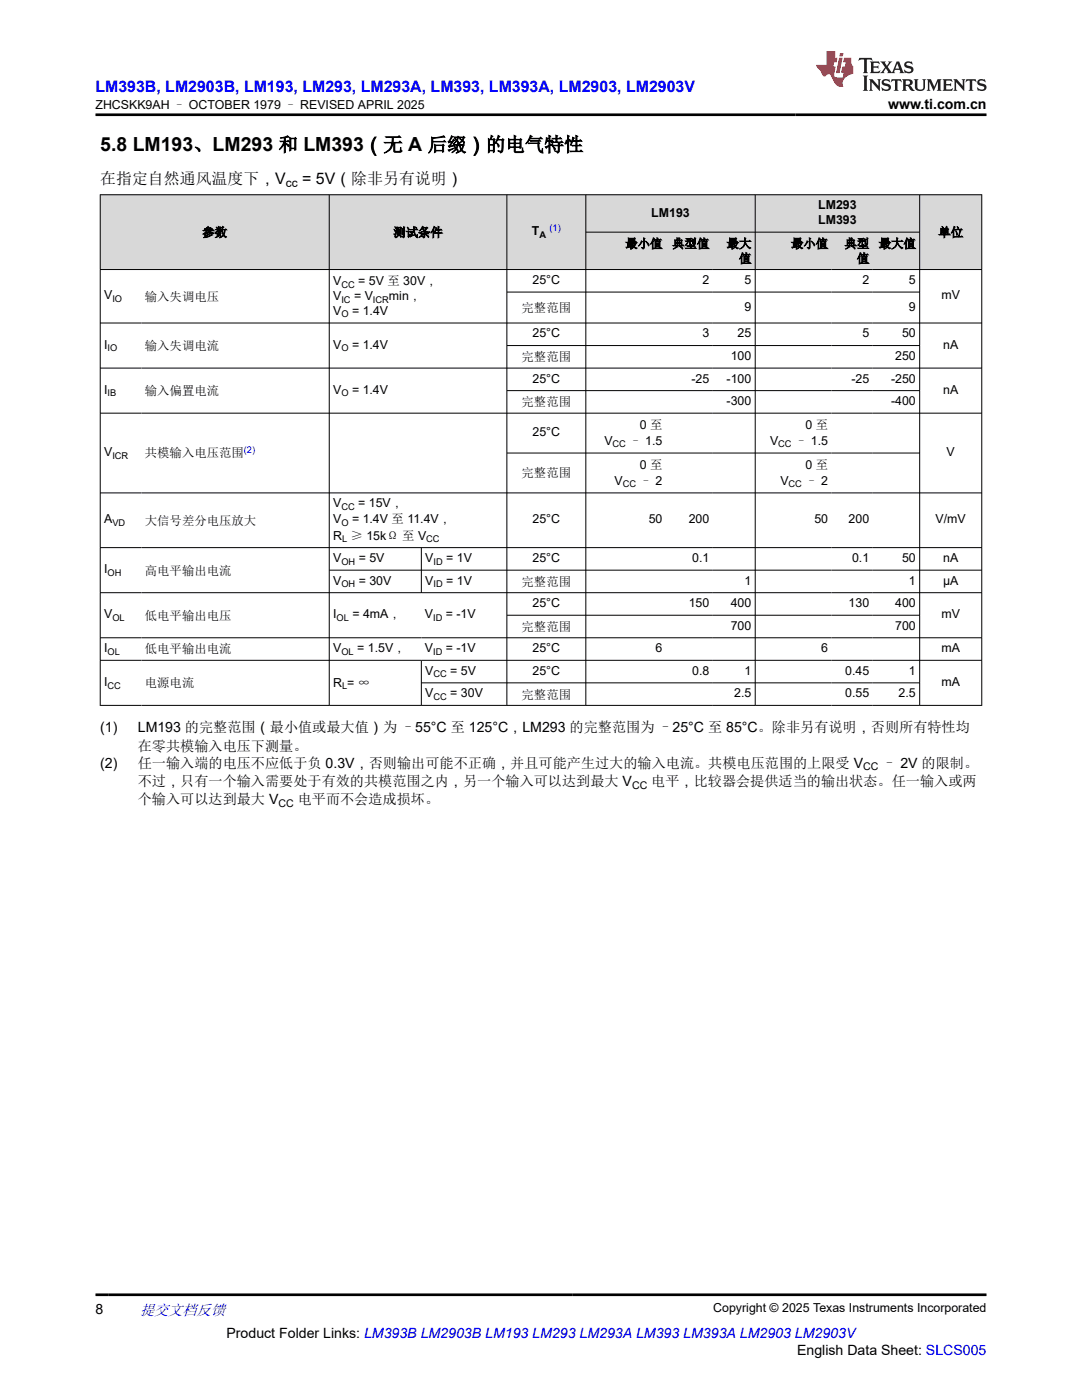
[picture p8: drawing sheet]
<svg xmlns="http://www.w3.org/2000/svg" width="216mm" height="279mm" viewBox="0 0 216 279" stroke-linecap="round" stroke-linejoin="round" font-family="sans-serif">
<defs><g id="words">
<text font-size="3.9" x="20" y="30.2">5.8 LM193、LM293 和 LM393（无 A 后缀）的电气特性</text>
<text font-size="3.2" fill="#00f" x="19" y="18.3">LM393B, LM2903B, LM193, LM293, LM293A, LM393, LM393A, LM2903, LM2903V</text>
<g font-size="3.2">
<text x="20" y="36.7">在指定自然通风温度下，V</text>
<text x="60.3" y="36.7">= 5V（除非另有说明）</text>
</g>
<text font-size="3" fill="#00f" x="27.9" y="262.4">提交文档反馈</text>
<g font-size="2.8">
<text x="177.2" y="21.7">www.ti.com.cn</text>
<text x="20" y="146.1">(1)</text>
<text x="27.5" y="146.1">LM193 的完整范围（最小值或最大值）为 –55°C 至 125°C，LM293 的完整范围为 –25°C 至 85°C。除非另有说明，否则所有特性均</text>
<text x="27.5" y="149.8">在零共模输入电压下测量。</text>
<text x="20" y="153.2">(2)</text>
<text x="27.5" y="153.2">任一输入端的电压不应低于负 0.3V，否则输出可能不正确，并且可能产生过大的输入电流。共模电压范围的上限受 V</text>
<text x="176.1" y="153.2">– 2V 的限制。</text>
<text x="27.5" y="156.9">不过，只有一个输入需要处于有效的共模范围之内，另一个输入可以达到最大 V</text>
<text x="27.5" y="160.5">个输入可以达到最大 V</text>
<text x="59.4" y="160.5">电平而不会造成损坏。</text>
<text x="130" y="156.9">电平，比较器会提供适当的输出状态。任一输入或两</text>
<text x="19" y="262.1">8</text>
<text x="45.2" y="266.9">Product Folder Links: LM393B LM2903B LM193 LM293 LM293A LM393 LM393A LM2903 LM2903V</text>
<text x="159" y="270.3">English Data Sheet: SLCS005</text>
</g>
<g font-size="2.5">
<text x="19" y="21.8">ZHCSKK9AH – OCTOBER 1979 – REVISED APRIL 2025</text>
<text x="163.3" y="41.8">LM293</text>
<text x="40.4" y="47.2">参数</text>
<text x="78.5" y="47.2">测试条件</text>
<text x="106.1" y="47">T</text>
<text x="130" y="43.2">LM193</text>
<text x="163.3" y="44.7">LM393</text>
<text x="187.2" y="47.2">单位</text>
<text x="124.8" y="49.5">最小值</text>
<text x="134.1" y="49.5">典型值</text>
<text x="145" y="49.5">最大</text>
<text x="147.5" y="52.4">值</text>
<text x="157.8" y="49.5">最小值</text>
<text x="168.5" y="49.5">典型</text>
<text x="171" y="52.4">值</text>
<text x="175.3" y="49.5">最大值</text>
<text x="20.8" y="59.8">V</text>
<text x="66.5" y="56.9">V</text>
<text x="66.5" y="59.9">V</text>
<text x="70.7" y="59.9">= V</text>
<text x="71.5" y="56.9">= 5V 至 30V，</text>
<text x="77.6" y="59.9">min，</text>
<text x="106.3" y="56.7">25°C</text>
<text x="140.2" y="56.7">2</text>
<text x="148.6" y="56.7">5</text>
<text x="172.1" y="56.7">2</text>
<text x="181.4" y="56.7">5</text>
<text x="187.9" y="59.8">mV</text>
<text x="28.9" y="60">输入失调电压</text>
<text x="66.5" y="62.9">V</text>
<text x="70.2" y="62.9">= 1.4V</text>
<text x="104.1" y="62.3">完整范围</text>
<text x="148.6" y="62">9</text>
<text x="181.4" y="62">9</text>
<text x="20.8" y="69.6">I</text>
<text x="28.9" y="69.8">输入失调电流</text>
<text x="66.5" y="69.6">V</text>
<text x="70.2" y="69.6">= 1.4V</text>
<text x="106.3" y="67.4">25°C</text>
<text x="140.2" y="67.4">3</text>
<text x="145.8" y="71.9">100</text>
<text x="147.2" y="67.4">25</text>
<text x="172.1" y="67.4">5</text>
<text x="178.6" y="71.9">250</text>
<text x="180" y="67.4">50</text>
<text x="188.2" y="69.6">nA</text>
<text x="104.1" y="72.1">完整范围</text>
<text x="106.3" y="76.3">25°C</text>
<text x="138" y="76.3">-25</text>
<text x="145" y="76.3">-100</text>
<text x="169.9" y="76.3">-25</text>
<text x="177.8" y="76.3">-250</text>
<text x="20.8" y="78.6">I</text>
<text x="28.9" y="78.8">输入偏置电流</text>
<text x="66.5" y="78.6">V</text>
<text x="70.2" y="78.6">= 1.4V</text>
<text x="104.1" y="81.1">完整范围</text>
<text x="145" y="80.8">-300</text>
<text x="177.8" y="80.8">-400</text>
<text x="188.2" y="78.6">nA</text>
<text x="106.3" y="87.1">25°C</text>
<text x="120.6" y="88.8">V</text>
<text x="125.6" y="88.8">– 1.5</text>
<text x="127.7" y="85.6">0 至</text>
<text x="153.7" y="88.8">V</text>
<text x="158.7" y="88.8">– 1.5</text>
<text x="160.7" y="85.6">0 至</text>
<text x="20.8" y="91.1">V</text>
<text x="28.9" y="91.2">共模输入电压范围</text>
<text x="104.1" y="95.3">完整范围</text>
<text x="127.7" y="93.5">0 至</text>
<text x="160.7" y="93.5">0 至</text>
<text x="188.9" y="91.1">V</text>
<text x="66.5" y="101.3">V</text>
<text x="71.5" y="101.3">= 15V，</text>
<text x="122.6" y="96.8">V</text>
<text x="127.7" y="96.8">– 2</text>
<text x="155.7" y="96.8">V</text>
<text x="160.7" y="96.8">– 2</text>
<text x="20.8" y="104.5">A</text>
<text x="28.9" y="104.7">大信号差分电压放大</text>
<text x="66.5" y="107.7">R ≥ 15kΩ 至 V</text>
<text x="66.5" y="104.5">V</text>
<text x="70.2" y="104.5">= 1.4V 至 11.4V，</text>
<text x="106.3" y="104.5">25°C</text>
<text x="129.4" y="104.5">50</text>
<text x="137.4" y="104.5">200</text>
<text x="162.5" y="104.5">50</text>
<text x="169.3" y="104.5">200</text>
<text x="186.7" y="104.5">V/mV</text>
<text x="66.5" y="112.2">V</text>
<text x="71.6" y="112.2">= 5V</text>
<text x="84.8" y="112.2">V</text>
<text x="89" y="112.2">= 1V</text>
<text x="106.3" y="112.2">25°C</text>
<text x="138.1" y="112.2">0.1</text>
<text x="170" y="112.2">0.1</text>
<text x="180" y="112.2">50</text>
<text x="188.2" y="112.2">nA</text>
<text x="20.8" y="114.4">I</text>
<text x="28.9" y="114.7">高电平输出电流</text>
<text x="66.5" y="116.7">V</text>
<text x="71.6" y="116.7">= 30V</text>
<text x="84.8" y="116.7">V</text>
<text x="89" y="116.7">= 1V</text>
<text x="104.1" y="116.9">完整范围</text>
<text x="148.6" y="116.7">1</text>
<text x="181.4" y="116.7">1</text>
<text x="188.2" y="116.7">µA</text>
<text x="20.8" y="123.4">V</text>
<text x="28.9" y="123.7">低电平输出电压</text>
<text x="66.5" y="123.4">I</text>
<text x="70.3" y="123.4">= 4mA，</text>
<text x="84.8" y="123.4">V</text>
<text x="89" y="123.4">= -1V</text>
<text x="104.1" y="125.9">完整范围</text>
<text x="106.3" y="121.2">25°C</text>
<text x="137.4" y="121.2">150</text>
<text x="145.8" y="121.2">400</text>
<text x="145.8" y="125.7">700</text>
<text x="169.3" y="121.2">130</text>
<text x="178.6" y="121.2">400</text>
<text x="178.6" y="125.7">700</text>
<text x="187.9" y="123.4">mV</text>
<text x="20.8" y="130.2">I</text>
<text x="28.9" y="130.4">低电平输出电流</text>
<text x="66.5" y="130.2">V</text>
<text x="71.3" y="130.2">= 1.5V，</text>
<text x="84.8" y="130.2">V</text>
<text x="89" y="130.2">= -1V</text>
<text x="106.3" y="130.2">25°C</text>
<text x="130.8" y="130.2">6</text>
<text x="163.9" y="130.2">6</text>
<text x="187.9" y="130.2">mA</text>
<text x="20.8" y="136.9">I</text>
<text x="28.9" y="137.2">电源电流</text>
<text x="66.5" y="137">R = ∞</text>
<text x="84.8" y="134.7">V</text>
<text x="89.9" y="134.7">= 5V</text>
<text x="106.3" y="134.7">25°C</text>
<text x="138.1" y="134.7">0.8</text>
<text x="148.6" y="134.7">1</text>
<text x="168.6" y="134.7">0.45</text>
<text x="181.4" y="134.7">1</text>
<text x="187.9" y="136.9">mA</text>
<text x="84.8" y="139.2">V</text>
<text x="89.9" y="139.2">= 30V</text>
<text x="104.1" y="139.4">完整范围</text>
<text x="146.5" y="139.2">2.5</text>
<text x="168.6" y="139.2">0.55</text>
<text x="179.3" y="139.2">2.5</text>
<text x="142.3" y="261.8">Copyright © 2025 Texas Instruments Incorporated</text>
</g>
<text font-size="2.4" x="57" y="37.3">cc</text>
<g font-size="2.1">
<text x="172.2" y="153.8">CC</text>
<text x="55.6" y="161.1">CC</text>
<text x="126.1" y="157.4">CC</text>
</g>
<g font-size="1.9">
<text x="107.6" y="47.5">A</text>
<text x="68.1" y="57.4">CC</text>
<text x="22.4" y="60.3">IO</text>
<text x="68.1" y="63.3">O</text>
<text x="68.1" y="60.4">IC</text>
<text x="74.4" y="60.4">ICR</text>
<text x="21.5" y="70.1">IO</text>
<text x="68.1" y="70.1">O</text>
<text x="21.5" y="79.1">IB</text>
<text x="68.1" y="79.1">O</text>
<text x="122.2" y="89.3">CC</text>
<text x="155.3" y="89.3">CC</text>
<text x="22.4" y="91.5">ICR</text>
<text x="68.1" y="101.8">CC</text>
<text x="124.3" y="97.3">CC</text>
<text x="157.4" y="97.3">CC</text>
<text x="22.4" y="105">VD</text>
<text x="68.1" y="105">O</text>
<text x="68.1" y="112.7">OH</text>
<text x="68.2" y="108.2">L</text>
<text x="85.1" y="108.2">CC</text>
<text x="86.5" y="112.7">ID</text>
<text x="21.5" y="114.9">OH</text>
<text x="68.1" y="117.2">OH</text>
<text x="86.5" y="117.2">ID</text>
<text x="22.4" y="123.9">OL</text>
<text x="67.2" y="123.9">OL</text>
<text x="86.4" y="123.9">ID</text>
<text x="21.5" y="130.7">OL</text>
<text x="68.1" y="130.7">OL</text>
<text x="86.4" y="130.7">ID</text>
<text x="21.5" y="137.4">CC</text>
<text x="68.2" y="137.5">L</text>
<text x="86.5" y="135.2">CC</text>
<text x="86.5" y="139.7">CC</text>
</g>
<g font-size="1.9" fill="#00f">
<text x="109.7" y="46.1">(1)</text>
<text x="48.7" y="90.4">(2)</text>
</g>
</g></defs>
<g fill="#d8d8d8">
<path d="M20 38.9h175.9v7.4h-175.9z" fill-rule="evenodd"/>
<path d="M20.1 38.9h45.5v14.8h-45.5z" fill-rule="evenodd"/>
<path d="M65.8 38.9h35.3v14.8h-35.3z" fill-rule="evenodd"/>
<path d="M101.2 38.9h15.6v14.8h-15.6z" fill-rule="evenodd"/>
<path d="M117 38.9h33.6v7.4h-33.6z" fill-rule="evenodd"/>
<path d="M150.8 38.9h32.6v7.4h-32.6z" fill-rule="evenodd"/>
<path d="M183.6 38.9h12.2v14.8h-12.2z" fill-rule="evenodd"/>
<path d="M117 46.4h15.9v7.3h-15.9z" fill-rule="evenodd"/>
<path d="M132.9 46.4h9.3v7.3h-9.3z" fill-rule="evenodd"/>
<path d="M142.2 46.4h8.4v7.3h-8.4z" fill-rule="evenodd"/>
<path d="M150.8 46.4h15.2v7.3h-15.2z" fill-rule="evenodd"/>
<path d="M166 46.4h8.2v7.3h-8.2z" fill-rule="evenodd"/>
<path d="M174.2 46.4h9.2v7.3h-9.2z" fill-rule="evenodd"/>
</g>
<g fill="none" stroke="#000" stroke-width=".2">
<path d="M19.9 38.9h176.1M20 38.8v102M65.7 38.8v102M101.1 38.8v102M116.9 38.8v102M150.7 38.8v102M183.5 38.8v102M195.9 38.8v102M19.9 53.8h176.1M101.1 58.3h82.5M116.9 46.3h66.7M19.9 64.5h176.1"/>
<path d="M19.9 73.5h176.1M101.1 69h82.5M101.1 78h82.5M19.9 82.5h176.1M19.9 98.4h176.1M101.1 90.4h82.5M19.9 109.3h176.1M19.9 118.3h176.1M65.7 113.8h130.3M84.1 109.3v9M19.9 127.3h176.1M19.9 131.8h176.1"/>
<path d="M84.1 131.8v9M84.1 136.3h99.5M101.1 122.8h82.5M19.9 140.8h176.1"/>
</g>
<path d="M171.5 11.6l-.2 .5 .5-.2h.6v.1v2.2l-.2 .4h1l-.2-.4v-2.2v-.1h.5l.6 .2-.2-.5zM173.6 12.3l.2 .4v1.5l-.2 .4h1.9l.1-.6a1.08 1.08 0 0 1-1.3 .2v-.7h.6l.4 .2v-.7l-.4 .2h-.6v-.5l.2-.2a1 1 0 0 1 1 .3l-.1-.5zM175.7 12.3l.9 1.1-1 1.2h.9l-.2-.2 .5-.8 .4 .8-.2 .2h1.6l-.2-.2 .2-.5h.9l.1 .5-.1 .2h.9l-.2-.3-.8-2h-.5l-.9 2.2-.9-1.1 .9-1.1h-.8l.2 .2-.4 .6-.4-.6 .2-.2zM179 12.7l.4 1h-.7zM180.7 12.4a.65 .65 0 0 0-.2 .7 .65 .65 0 0 0 .6 .5l.6 .1 .1 .3a.79 .79 0 0 1-.7 .4 .79 .79 0 0 1-.7-.5l.1 .7 .2-.1a.93 .93 0 0 0 1.1 .1 .93 .93 0 0 0 .4-1 1.46 1.46 0 0 0-1.2-.6l-.1-.3a1.09 1.09 0 0 1 1.2 .2l-.2-.6-.1 .1-.5-.2zM172.2 15.1l.2 .4v2.2l-.2 .4h1l-.2-.4v-2.2l.2-.4zM173.4 15.8l.2 .4v1.5l-.2 .4h.8l-.3-.4 .1-1.3 1.6 1.8v-2l.2-.4h-.7l.1 .2 .1 1.1-1.2-1.3zM176.2 15.9a.65 .65 0 0 0-.2 .8 .65 .65 0 0 0 .6 .4l.6 .2 .1 .2a.79 .79 0 0 1-.7 .4 .79 .79 0 0 1-.7-.5l.1 .7 .2-.1a.93 .93 0 0 0 1.1 .1 .93 .93 0 0 0 .4-.9 1.46 1.46 0 0 0-1.2-.6l-.1-.4a1.09 1.09 0 0 1 1.2 .2l-.1-.6-.2 .1-.5-.1zM177.9 15.8l-.1 .6a.63 .63 0 0 1 .8-.3v1.6l-.3 .4h1l-.2-.4v-1.6a.66 .66 0 0 1 .8 .3l-.1-.6zM180 15.8l.2 .4v1.5l-.2 .4h1l-.2-.2-.1-.7h.5l.1 .2a.79 .79 0 0 0 1.2 .6l-1-.9a.61 .61 0 0 0 .6-.6 .61 .61 0 0 0-.5-.7zM180.8 16.1h.1a.47 .47 0 0 1 .5 .1 .47 .47 0 0 1 .1 .5l-.1 .1-.7 .1zM182.3 15.8l.2 .2a2.27 2.27 0 0 0 .4 2 1.04 1.04 0 0 0 1.7-.7v-1.3l.2-.2h-.8l.2 .4v1.1a.6 .6 0 0 1-.6 .6 .6 .6 0 0 1-.6-.6v-1.1l.3-.4zM184.9 15.8l.2 .4v1.5l-.2 .4h.8l-.3-.4v-1.4l.9 1.9 .9-1.9v1.4l-.3 .4h1l-.2-.4v-1.5l.2-.4h-.8l-.7 1.5-.6-1.5zM188.1 15.8l.2 .4v1.5l-.2 .4h1.9l.1-.6a1.09 1.09 0 0 1-1.3 .2v-.7h.6l.4 .2v-.6l-.4 .2h-.6v-.6l.2-.1a1.01 1.01 0 0 1 1 .3l-.1-.6zM190.2 15.8l.3 .4v1.5l-.3 .4h.8l-.2-.4v-1.3l1.6 1.8v-2l.2-.4h-.7l.2 .2v1.1l-1.2-1.3zM192.8 15.8l-.1 .6a.63 .63 0 0 1 .8-.3v1.6l-.3 .4h1l-.2-.4v-1.6a.66 .66 0 0 1 .8 .3l-.1-.6zM195.2 15.9a.65 .65 0 0 0-.2 .8 .65 .65 0 0 0 .6 .4l.6 .2 .2 .2a.79 .79 0 0 1-.7 .4 .79 .79 0 0 1-.7-.5l.1 .7 .2-.1a.93 .93 0 0 0 1 .1 .93 .93 0 0 0 .5-.9 1.46 1.46 0 0 0-1.3-.6v-.4a1.09 1.09 0 0 1 1.2 .2l-.2-.6-.2 .1-.5-.1z" fill="#231f20"/>
<path d="M164.9 10.2v2.8h-2l.1 .3 .8 1a.95 .95 0 0 0 1 .9 .59 .59 0 0 1 .5-.4 .59 .59 0 0 1 .5 .4l.4 .7a1.59 1.59 0 0 0 2.1 1.4 1.61 1.61 0 0 1 1-2.3l1-.3-.1-1.5a1.59 1.59 0 0 1-.3-1.7h-1.5l-.2 .9h.6l-.2 .9h-.5l-.2 1v.2l.4 .1-.1 .9h-.7a.73 .73 0 0 1-1-.7l.3-1.5h-.5l.1-.9h.5l.2-.9h-.5v-1.3zM167.4 11.5l-.6 3.1h.7l.6-3.1zM167.6 10.6l-.1 .6h.7l.1-.6z" fill="#ed1c24"/>
<path d="M19 22.9h177.8M19 258.4h177.8" fill="none" stroke="#000" stroke-width=".53"/>
<use href="#words"/>
</svg>
